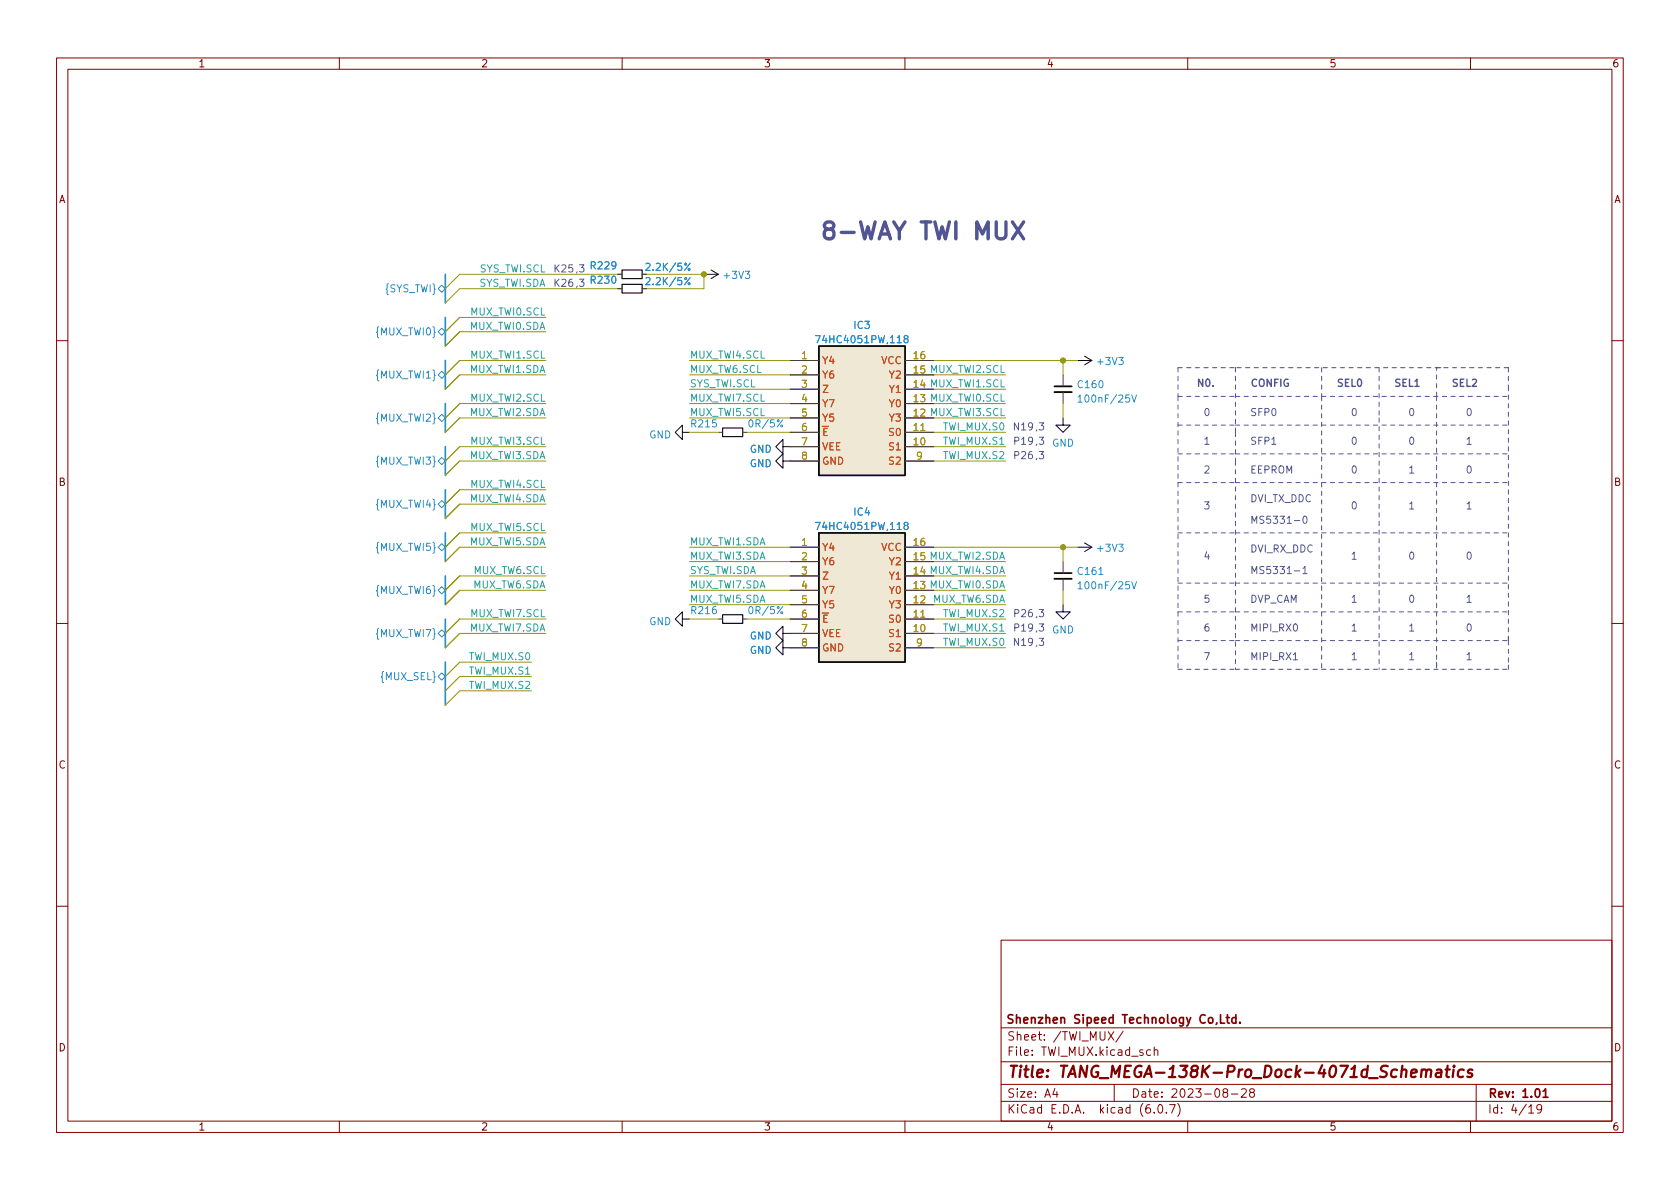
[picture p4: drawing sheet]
<svg xmlns="http://www.w3.org/2000/svg" width="297mm" height="210mm" viewBox="0 0 297 210" stroke-linecap="round" stroke-linejoin="round" font-family="sans-serif">
<defs><g id="words">
<text font-size="4.2" fill="#515593" x="144.8" y="42.4">8-WAY TWI MUX</text>
<text font-size="2.8" fill="#840000" x="178" y="190.6">Title: TANG_MEGA-138K-Pro_Dock-4071d_Schematics</text>
<g font-size="2.1" fill="#840000">
<text x="177.8" y="181">Shenzhen Sipeed Technology Co,Ltd.</text>
<text x="178" y="184">Sheet: /TWI_MUX/</text>
<text x="178" y="186.7">File: TWI_MUX.kicad_sch</text>
<text x="178" y="196.9">KiCad E.D.A. kicad (6.0.7)</text>
<text x="178" y="194.1">Size: A4</text>
<text x="200" y="194.1">Date: 2023-08-28</text>
<text x="263" y="194.1">Rev: 1.01</text>
<text x="263" y="196.9">Id: 4/19</text>
</g>
<g font-size="1.8" fill="#840000">
<text x="35" y="11.9">1</text>
<text x="85" y="11.9">2</text>
<text x="135" y="11.9">3</text>
<text x="185" y="11.9">4</text>
<text x="235" y="11.9">5</text>
<text x="285" y="11.9">6</text>
<text x="10.3" y="35.9">A</text>
<text x="285.3" y="35.9">A</text>
<text x="10.3" y="85.9">B</text>
<text x="285.3" y="85.9">B</text>
<text x="10.3" y="135.9">C</text>
<text x="285.3" y="135.9">C</text>
<text x="10.3" y="185.9">D</text>
<text x="285.3" y="185.9">D</text>
<text x="35" y="199.9">1</text>
<text x="85" y="199.9">2</text>
<text x="135" y="199.9">3</text>
<text x="185" y="199.9">4</text>
<text x="235" y="199.9">5</text>
<text x="285" y="199.9">6</text>
</g>
<g font-size="1.8" fill="#268bd2">
<text x="104.6" y="47.6">R229</text>
<text x="114.7" y="47.9">2.2K/5%</text>
<text x="68.1" y="51.7">{SYS_TWI}</text>
<text x="104.6" y="50.2">R230</text>
<text x="114.7" y="50.4">2.2K/5%</text>
<text x="128.2" y="49.3">+3V3</text>
<text x="66.8" y="59.3">{MUX_TWI0}</text>
<text x="151" y="58.1">IC3</text>
<text x="145" y="60.7">74HC4051PW,118</text>
<text x="194.2" y="64.5">+3V3</text>
<text x="66.8" y="66.9">{MUX_TWI1}</text>
<text x="190.7" y="68.6">C160</text>
<text x="191.3" y="71.2">100nF/25V</text>
<text x="66.8" y="74.5">{MUX_TWI2}</text>
<text x="114.8" y="77.5">GND</text>
<text x="122.4" y="75.6">R215</text>
<text x="132.7" y="75.6">0R/5%</text>
<text x="66.8" y="82.2">{MUX_TWI3}</text>
<text x="132.5" y="82.6">GND</text>
<text x="132.5" y="80.1">GND</text>
<text x="186" y="79">GND</text>
<text x="66.8" y="89.8">{MUX_TWI4}</text>
<text x="145" y="93.7">74HC4051PW,118</text>
<text x="151" y="91.2">IC4</text>
<text x="66.8" y="97.4">{MUX_TWI5}</text>
<text x="190.7" y="101.7">C161</text>
<text x="194.2" y="97.6">+3V3</text>
<text x="66.8" y="105">{MUX_TWI6}</text>
<text x="191.3" y="104.2">100nF/25V</text>
<text x="66.8" y="112.6">{MUX_TWI7}</text>
<text x="114.8" y="110.5">GND</text>
<text x="122.4" y="108.6">R216</text>
<text x="132.5" y="113.1">GND</text>
<text x="132.7" y="108.6">0R/5%</text>
<text x="186" y="112">GND</text>
<text x="132.5" y="115.6">GND</text>
<text x="67.5" y="120.3">{MUX_SEL}</text>
</g>
<g font-size="1.8" fill="#2aa198">
<text x="84.5" y="50.7">SYS_TWI.SDA</text>
<text x="84.7" y="48.2">SYS_TWI.SCL</text>
<text x="83.2" y="58.3">MUX_TWI0.SDA</text>
<text x="83.4" y="55.8">MUX_TWI0.SCL</text>
<text x="83.2" y="65.9">MUX_TWI1.SDA</text>
<text x="83.4" y="63.4">MUX_TWI1.SCL</text>
<text x="121.9" y="63.4">MUX_TWI4.SCL</text>
<text x="121.9" y="65.9">MUX_TW6.SCL</text>
<text x="83.4" y="71">MUX_TWI2.SCL</text>
<text x="121.9" y="68.5">SYS_TWI.SCL</text>
<text x="121.9" y="71">MUX_TWI7.SCL</text>
<text x="161.6" y="71.1">13 MUX_TWI0.SCL</text>
<text x="161.6" y="68.6">14 MUX_TWI1.SCL</text>
<text x="161.6" y="66">15 MUX_TWI2.SCL</text>
<text x="83.2" y="73.6">MUX_TWI2.SDA</text>
<text x="121.9" y="73.6">MUX_TWI5.SCL</text>
<text x="161.6" y="73.7">12 MUX_TWI3.SCL</text>
<text x="167" y="76.1">TWI_MUX.S0</text>
<text x="83.2" y="81.2">MUX_TWI3.SDA</text>
<text x="83.4" y="78.6">MUX_TWI3.SCL</text>
<text x="167" y="81.2">TWI_MUX.S2</text>
<text x="167" y="78.6">TWI_MUX.S1</text>
<text x="83.2" y="88.8">MUX_TWI4.SDA</text>
<text x="83.4" y="86.3">MUX_TWI4.SCL</text>
<text x="83.4" y="93.9">MUX_TWI5.SCL</text>
<text x="83.2" y="96.4">MUX_TWI5.SDA</text>
<text x="83.8" y="101.5">MUX_TW6.SCL</text>
<text x="121.9" y="96.4">MUX_TWI1.SDA</text>
<text x="121.9" y="101.5">SYS_TWI.SDA</text>
<text x="121.9" y="99">MUX_TWI3.SDA</text>
<text x="161.6" y="101.6">14 MUX_TWI4.SDA</text>
<text x="161.6" y="99.1">15 MUX_TWI2.SDA</text>
<text x="83.6" y="104">MUX_TW6.SDA</text>
<text x="121.9" y="104">MUX_TWI7.SDA</text>
<text x="121.9" y="106.6">MUX_TWI5.SDA</text>
<text x="161.6" y="104.1">13 MUX_TWI0.SDA</text>
<text x="164.9" y="106.6">MUX_TW6.SDA</text>
<text x="83.2" y="111.7">MUX_TWI7.SDA</text>
<text x="83.4" y="109.1">MUX_TWI7.SCL</text>
<text x="167" y="109.1">TWI_MUX.S2</text>
<text x="167" y="111.7">TWI_MUX.S1</text>
<text x="83.2" y="119.3">TWI_MUX.S1</text>
<text x="83.2" y="116.7">TWI_MUX.S0</text>
<text x="167" y="114.2">TWI_MUX.S0</text>
<text x="83.2" y="121.8">TWI_MUX.S2</text>
</g>
<g font-size="1.8" fill="#515593">
<text x="98.4" y="48.2">K25,3</text>
<text x="98.4" y="50.7">K26,3</text>
<text x="211.5" y="68.4">N0.</text>
<text x="221" y="68.4">CONFIG</text>
<text x="236.2" y="68.4">SEL0</text>
<text x="246.4" y="68.4">SEL1</text>
<text x="256.5" y="68.4">SEL2</text>
<text x="179.6" y="76.1">N19,3</text>
<text x="212.7" y="73.6">0</text>
<text x="221" y="73.6">SFP0</text>
<text x="238.8" y="73.6">0</text>
<text x="248.9" y="73.6">0</text>
<text x="259.1" y="73.6">0</text>
<text x="179.7" y="78.6">P19,3</text>
<text x="179.7" y="81.2">P26,3</text>
<text x="212.7" y="78.6">1</text>
<text x="212.7" y="83.7">2</text>
<text x="221" y="78.6">SFP1</text>
<text x="221" y="83.7">EEPROM</text>
<text x="238.8" y="83.7">0</text>
<text x="238.8" y="78.6">0</text>
<text x="248.9" y="83.7">1</text>
<text x="248.9" y="78.6">0</text>
<text x="259.1" y="83.7">0</text>
<text x="259.1" y="78.6">1</text>
<text x="221" y="88.8">DVI_TX_DDC</text>
<text x="212.7" y="90.1">3</text>
<text x="221" y="92.6">MS5331-0</text>
<text x="238.8" y="90.1">0</text>
<text x="248.9" y="90.1">1</text>
<text x="259.1" y="90.1">1</text>
<text x="212.7" y="99">4</text>
<text x="221" y="97.7">DVI_RX_DDC</text>
<text x="221" y="101.5">MS5331-1</text>
<text x="238.8" y="99">1</text>
<text x="248.9" y="99">0</text>
<text x="259.1" y="99">0</text>
<text x="212.7" y="106.6">5</text>
<text x="221" y="106.6">DVP_CAM</text>
<text x="238.8" y="106.6">1</text>
<text x="248.9" y="106.6">0</text>
<text x="259.1" y="106.6">1</text>
<text x="179.7" y="109.1">P26,3</text>
<text x="179.7" y="111.7">P19,3</text>
<text x="212.7" y="111.7">6</text>
<text x="221" y="111.7">MIPI_RX0</text>
<text x="238.8" y="111.7">1</text>
<text x="248.9" y="111.7">1</text>
<text x="259.1" y="111.7">0</text>
<text x="179.6" y="114.2">N19,3</text>
<text x="212.7" y="116.7">7</text>
<text x="221" y="116.7">MIPI_RX1</text>
<text x="238.8" y="116.7">1</text>
<text x="248.9" y="116.7">1</text>
<text x="259.1" y="116.7">1</text>
</g>
<g font-size="1.8" fill="#b58900">
<text x="141.7" y="63.5">1</text>
<text x="161.6" y="63.5">16</text>
<text x="141.7" y="66">2</text>
<text x="141.7" y="68.6">3</text>
<text x="141.7" y="71.1">4</text>
<text x="161.6" y="71.1">13</text>
<text x="161.6" y="68.6">14</text>
<text x="161.6" y="66">15</text>
<text x="141.7" y="73.7">5</text>
<text x="141.7" y="76.2">6</text>
<text x="161.6" y="76.2">11</text>
<text x="161.6" y="73.7">12</text>
<text x="141.7" y="78.7">7</text>
<text x="141.7" y="81.3">8</text>
<text x="161.6" y="78.7">10</text>
<text x="162.1" y="81.3">9</text>
<text x="141.7" y="96.5">1</text>
<text x="141.7" y="99.1">2</text>
<text x="141.7" y="101.6">3</text>
<text x="161.6" y="96.5">16</text>
<text x="161.6" y="101.6">14</text>
<text x="161.6" y="99.1">15</text>
<text x="141.7" y="104.1">4</text>
<text x="141.7" y="106.7">5</text>
<text x="161.6" y="106.7">12</text>
<text x="161.6" y="104.1">13</text>
<text x="141.7" y="109.2">6</text>
<text x="141.7" y="111.8">7</text>
<text x="161.6" y="111.8">10</text>
<text x="161.6" y="109.2">11</text>
<text x="141.7" y="114.3">8</text>
<text x="162.1" y="114.3">9</text>
</g>
<g font-size="1.8" fill="#cb4b16">
<text x="145.3" y="64.4">Y4</text>
<text x="155.8" y="64.4">VCC</text>
<text x="145.3" y="66.9">Y6</text>
<text x="145.3" y="69.5">Z</text>
<text x="157.3" y="69.5">Y1</text>
<text x="157.3" y="66.9">Y2</text>
<text x="145.3" y="72">Y7</text>
<text x="145.3" y="74.5">Y5</text>
<text x="145.3" y="77.1">~{E}</text>
<text x="157.3" y="77.1">S0</text>
<text x="157.3" y="74.5">Y3</text>
<text x="157.3" y="72">Y0</text>
<text x="145.3" y="79.6">VEE</text>
<text x="145.3" y="82.2">GND</text>
<text x="157.3" y="79.6">S1</text>
<text x="157.3" y="82.2">S2</text>
<text x="145.3" y="97.4">Y4</text>
<text x="145.3" y="99.9">Y6</text>
<text x="155.8" y="97.4">VCC</text>
<text x="157.3" y="99.9">Y2</text>
<text x="145.3" y="102.5">Z</text>
<text x="145.3" y="105">Y7</text>
<text x="145.3" y="107.6">Y5</text>
<text x="157.3" y="107.6">Y3</text>
<text x="157.3" y="105">Y0</text>
<text x="157.3" y="102.5">Y1</text>
<text x="145.3" y="110.1">~{E}</text>
<text x="145.3" y="112.6">VEE</text>
<text x="157.3" y="112.6">S1</text>
<text x="157.3" y="110.1">S0</text>
<text x="145.3" y="115.2">GND</text>
<text x="157.3" y="115.2">S2</text>
</g>
</g></defs>
<g fill="none" stroke="#840000" stroke-width=".18">
<path d="M10 10.2h277v190.1h-277zM12 12.2h273v186.1h-273zM60 10.2v2M110 10.2v2M160 10.2v2M210 10.2v2M260 10.2v2M10 60.2h2M285 60.2h2M10 110.2h2M285 110.2h2M10 160.2h2"/>
<path d="M177 166.3h108v32h-108zM285 160.2h2M60 198.3v2M110 198.3v2M160 198.3v2M177 194.8h108M177 191.8h108M177 187.8h108M177 181.8h108M186.5 192.5l-.4 1h1M186.9 193v1M195.9 182.4l1 1.5"/>
<path d="M196.9 182.4l-1 1.5M197 191.8v3M198.6 182.4l-1.3 1.9M203.4 185.7l-.4-.1-.3 .3v.4l.2 .3h.5M204.1 196.7v.1M204.1 185.8l.2-.2 .3 .1 .1 .9M204.1 185.1v1.5M204.9 195.4l.2-.1a.81 .81 0 0 1 .6 .7 .81 .81 0 0 1-.3 .8h-.2a.81 .81 0 0 1-.6-.6 .81 .81 0 0 1 .3-.8zM206.2 196.7v.1M206.8 195.3h1l-.7 1.5M208.2 195.1a1.72 1.72 0 0 1 0 2.3M210 198.3v2"/>
<path d="M216.5 193.2l-.3-.3 .1-.2 .2-.2 .4 .1 .2 .2-.1 .2-.6 .2-.2 .3 .1 .4 .2 .1h.4l.2-.3v-.2l-.3-.3M217.7 193.5h1.2M219.5 192.7l.6-.2 .2 .2 .1 .3-1 1h1M221.2 193.2l-.3-.3 .1-.2 .2-.2 .4 .1 .2 .2-.1 .2-.6 .2-.2 .3 .1 .4 .2 .1h.3l.3-.3-.1-.4-.2-.1M260 198.3v2M261 191.8v6.5M270.3 195.8l.4-.5v1.5M270.3 196.8h.9M272.6 196l-.3 .3h-.3l-.3-.3 .2-.6 .4-.1 .2 .2a.99 .99 0 0 1-.3 1.3h-.3"/>
</g>
<path d="M215.8 179.4v1.5h.7M216.8 179.9h.6M217 179.4v1.3l.4 .2M218.5 179.4v1.5M218.5 180l-.4-.1-.3 .3v.4l.1 .3h.6M219.2 180.8v.1M272.8 193l.5-.5v1.5M272.8 194h.9" fill="none" stroke="#840000" stroke-width=".3"/>
<path d="M251.4 189.3a.49 .49 0 0 1 .8 .1l-.1 1.1M252.2 189.4a.5 .5 0 0 1 .8-.2l-.1 1.3M254 189.2l.2-.1 .6 .1-.1 1.3M254.9 189.6l-.7 .1a.4 .4 0 0 0-.4 .3 .4 .4 0 0 0 .3 .5l.7-.1M255.6 189.1h.7M256 188.5l-.3 1.7 .1 .2 .4 .1M257 189.1l-.2 1.4M257.1 188.5l-.1 .1 .1 .1 .1-.1-.1-.1v.2M258.8 189.2a.66 .66 0 0 0-1 .3l-.1 .6 .2 .3 .2 .1 .6-.1M260.3 189.2a.49 .49 0 0 0-.8 .3l.3 .3 .5 .1v.2l-.1 .3-.2 .1-.6-.1" fill="none" stroke="#840000" stroke-width=".4"/>
<path d="M110 47.7h3.5v1.6h-3.5zM110 50.3h3.5v1.5h-3.5zM127.8 75.7h3.5v1.5h-3.5zM127.8 108.7h3.5v1.5h-3.5z" fill="none" stroke="#0a0a0a" stroke-width=".2"/>
<g fill="none" stroke="#493f36" stroke-width=".18">
<path d="M109.2 48.5h.8M109.2 51h.8M113.5 48.5h.8M113.5 51h.8M127 76.4h.8M131.3 76.4h.8M139.7 76.4h5.1M139.7 63.7h5.1M139.7 79h5.1M139.7 73.9h5.1M139.7 71.4h5.1M139.7 68.8h5.1"/>
<path d="M139.7 66.3h5.1M160 76.4h5.1M160 63.7h5.1M160 79h5.1M160 73.9h5.1M160 71.4h5.1M160 68.8h5.1M160 66.3h5.1M188 66.3v2M188 69.3v2.1M139.7 81.5h5.1M139.7 96.8h5.1"/>
<path d="M139.7 99.3h5.1M160 81.5h5.1M160 96.8h5.1M160 99.3h5.1M188 99.3v2M127 109.5h.8M131.3 109.5h.8M139.7 112h5.1M139.7 109.5h5.1M139.7 106.9h5.1M139.7 104.4h5.1M139.7 101.8h5.1"/>
<path d="M139.7 114.5h5.1M160 112h5.1M160 109.5h5.1M160 106.9h5.1M160 104.4h5.1M160 101.8h5.1M160 114.5h5.1M188 102.4v2"/>
</g>
<g fill="none" stroke="#268bd2" stroke-width=".18">
<path d="M77.5 51l.6-.6 .6 .6-.6 .7zM77.5 58.7l.6-.7 .6 .7-.6 .6zM122 46.5l-1 1.3M122 49.1l-1 1.3M144.2 59.3h.8l-.5 1.3M160.1 59.9l-.3-.2 .1-.2 .2-.2 .3 .1 .2 .2-.1 .2-.5 .2-.2 .1v.3l.3 .2h.3l.2-.2-.1-.4-.2-.1M77.5 66.3l.6-.6 .6 .6-.6 .6zM77.5 73.9l.6-.6 .6 .6-.6 .6zM190.6 70.2l.4-.4v1.3M190.6 71.1h.7M200.1 69.8l.4 1.3 .4-1.3M77.5 81.5l.6-.6 .6 .6-.6 .7z"/>
<path d="M77.5 89.1l.6-.6 .6 .6-.6 .7zM77.5 96.8l.6-.7 .6 .7-.6 .6zM144.2 92.4h.8l-.5 1.2M160.1 92.9l-.3-.2 .1-.2 .2-.1h.3l.2 .2-.1 .2-.5 .2-.2 .2v.2l.3 .2h.3l.2-.2-.1-.4-.2-.1M77.5 112l.6-.6 .6 .6-.6 .6zM77.5 104.4l.6-.6 .6 .6-.6 .6zM77.5 119.6l.6-.6 .6 .6-.6 .7zM190.6 103.2l.4-.3v1.2M190.6 104.1h.7M200.1 102.9l.4 1.2 .4-1.2"/>
<circle cx="121.8" cy="47.6" r=".18"/>
<circle cx="121.8" cy="50.2" r=".18"/>
</g>
<g fill="none" stroke="#0a0a0a" stroke-width=".18">
<path d="M124.5 48.5h2.5M125.7 47.7l1.3 .8M127 48.5l-1.3 .8M120.6 76.4v-1.2l-1.2 1.2 1.2 1.3v-1.3h1.3M138.4 79v-1.3l-1.2 1.3 1.2 1.3v-1.3h1.3M188 73.9v1.3h1.2l-1.2 1.2-1.3-1.2h1.3M190.5 63.7h2.5M191.8 63l1.2 .7M193 63.7l-1.2 .8M138.4 81.5v-1.2l-1.2 1.2 1.2 1.3v-1.3h1.3M190.5 96.8h2.5M191.8 96l1.2 .8"/>
<path d="M193 96.8l-1.2 .7M120.6 109.5v-1.3l-1.2 1.3 1.2 1.2v-1.2h1.3M138.4 114.5v-1.2l-1.2 1.2 1.2 1.3v-1.3h1.3M138.4 112v-1.3l-1.2 1.3 1.2 1.3v-1.3h1.3M188 106.9v1.3h1.2l-1.2 1.3-1.3-1.3h1.3"/>
</g>
<g fill="#eee8d5" stroke="#eee8d5" stroke-width=".18">
<path d="M144.8 61.2h15.2v22.9h-15.2z"/>
<path d="M144.8 94.2h15.2v22.9h-15.2z"/>
</g>
<path d="M144.8 61.2h15.2v22.9h-15.2zM144.8 94.2h15.2v22.9h-15.2z" fill="none" stroke="#0a0a0a" stroke-width=".25"/>
<path d="M186.4 69.3h3.1M186.4 102.4h3.1" fill="none" stroke="#0a0a0a" stroke-width=".33"/>
<path d="M186.4 68.3h3.1M186.4 101.3h3.1" fill="none" stroke="#0a0a0a" stroke-width=".3"/>
<path d="M228.9 92.1h.9M230.5 91.4l.2-.1a.68 .68 0 0 1 .4 .6 .68 .68 0 0 1-.4 .6l-.2-.1-.1-.3zM228.7 116.7h.7M228.9 101h.9M230.4 100.5l.3-.3v1.2M230.4 101.4h.7" fill="none" stroke="#515593" stroke-width=".18"/>
<path d="M179 39.2l2 3M181 39.2l-2 3" fill="none" stroke="#515593" stroke-width=".6"/>
<g fill="none" stroke="#515593" stroke-width=".18" stroke-dasharray=".8 .8">
<path d="M208.3 70.1h10.1M208.3 70.1v48.3M208.3 65v5.1M208.3 75.2h10.1M208.3 65h10.1M218.4 65v.7M218.4 65v11.4M218.4 70.1h48.3M218.4 76.4v5.1M218.4 75.2h48.3M233.7 65v5.1M233.7 70.1v48.3"/>
<path d="M243.8 65v8.9M243.8 73.9v44.5M254 70.1v48.3M254 65h1.3M254 70.1v-5.1M266.7 65v3.8M266.7 65h-48.3M208.3 85.3h10.1M208.3 80.3h10.1M208.3 94.2h10.1M218.4 94.2h48.3M218.4 85.3h48.3"/>
<path d="M218.4 81.5v36.9M218.4 80.3h48.3M208.3 118.4h10.1M208.3 103.1h10.1M208.3 108.2h10.1M208.3 113.3h10.1M218.4 108.2h48.3M218.4 113.3h48.3M218.4 118.4h48.3M218.4 103.1h48.3M254 117.1v1.3M266.7 113.3v-44.5"/>
<path d="M266.7 118.4v-1.3M266.7 113.3v-1.3M266.7 113.3v3.8"/>
</g>
<path d="M78.7 48.5v5.1M78.7 56.1v5.1M78.7 63.7v5.1M78.7 71.4v5M78.7 79v5.1M78.7 86.6v5.1M78.7 94.2v5.1M78.7 101.8v5.1M78.7 109.5v5M78.7 117.1v7.6" fill="none" stroke="#268bd2" stroke-width=".3"/>
<g fill="none" stroke="#990" stroke-width=".18">
<path d="M96.5 58.7h-15.2l-2.6 2.5M96.5 56.1h-15.2l-2.6 2.6M109.2 48.5h-27.9l-2.6 2.5M109.2 51h-27.9l-2.6 2.6M114.3 48.5h10.2v2.5h-10.2M96.5 66.3h-15.2l-2.6 2.5M96.5 63.7h-15.2l-2.6 2.6M96.5 71.4h-15.2l-2.6 2.5M96.5 73.9h-15.2l-2.6 2.5M96.5 79h-15.2l-2.6 2.5M121.9 66.3h17.8M121.9 68.8h17.8"/>
<path d="M121.9 63.7h17.8M121.9 76.4h5.1M121.9 71.4h17.8M121.9 73.9h17.8M132.1 76.4h7.6M165.1 66.3h12.7M165.1 68.8h12.7M165.1 63.7h25.4M165.1 76.4h12.7M165.1 71.4h12.7M165.1 73.9h12.7M165.1 79h12.7"/>
<path d="M188 63.7v2.6M188 71.4v2.5M96.5 96.8h-15.2l-2.6 2.5M96.5 81.5h-15.2l-2.6 2.6M96.5 94.2h-15.2l-2.6 2.6M96.5 89.1h-15.2l-2.6 2.6M96.5 86.6h-15.2l-2.6 2.5M121.9 96.8h17.8M121.9 99.3h17.8M165.1 96.8h25.4M165.1 99.3h12.7M165.1 81.5h12.7"/>
<path d="M188 96.8v2.5M94 119.6h-12.7l-2.6 2.6M94 117.1h-12.7l-2.6 2.5M96.5 104.4h-15.2l-2.6 2.5M96.5 109.5h-15.2l-2.6 2.5M96.5 101.8h-15.2l-2.6 2.6M96.5 112h-15.2l-2.6 2.5M121.9 106.9h17.8M121.9 104.4h17.8M121.9 109.5h5.1M121.9 101.8h17.8M132.1 109.5h7.6"/>
<path d="M165.1 106.9h12.7M165.1 104.4h12.7M165.1 109.5h12.7M165.1 101.8h12.7M165.1 114.5h12.7M165.1 112h12.7M188 104.4v2.5M94 122.2h-12.7l-2.6 2.5"/>
</g>
<g fill="#859900" stroke="#859900" stroke-width=".18">
<circle cx="188" cy="63.7" r=".46"/>
<circle cx="124.5" cy="48.5" r=".46"/>
<circle cx="188" cy="96.8" r=".46"/>
</g>
<use href="#words"/>
</svg>
